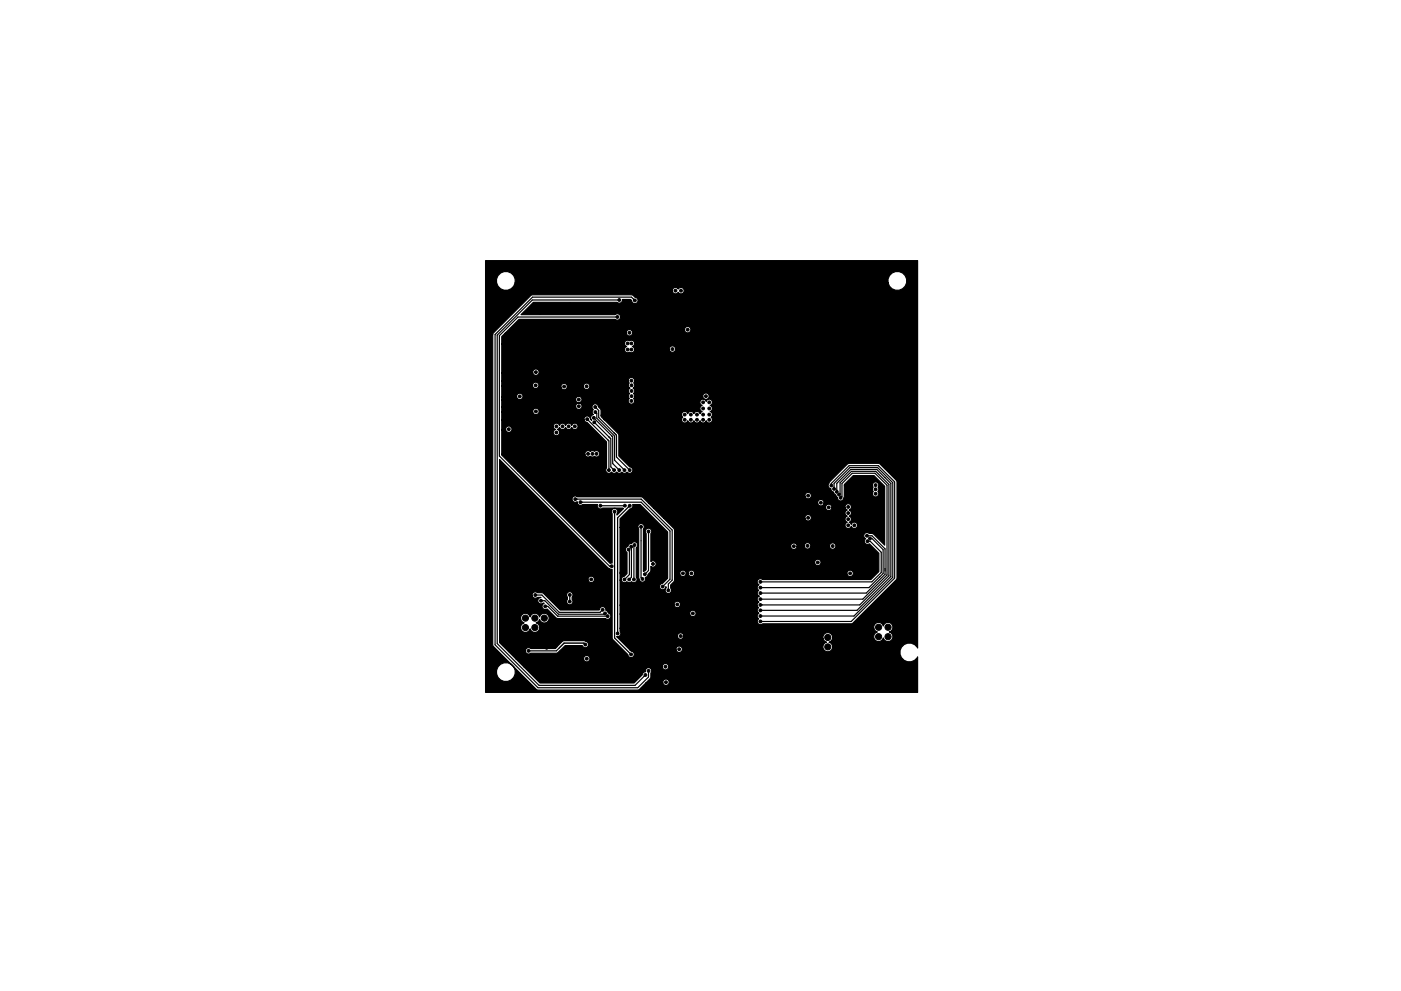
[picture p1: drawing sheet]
<svg xmlns="http://www.w3.org/2000/svg" width="297mm" height="210mm" viewBox="0 0 297 210" stroke-linecap="round" stroke-linejoin="round" font-family="sans-serif">
<g fill="#000" stroke="#000" stroke-width=".21">
<path d="M114.8 132.5h1.3v1.3h-1.3zM176.9 134.6h1.3v1.3h-1.3zM187.6 136.4h1.3v1.3h-1.3z"/>
<circle cx="103.5" cy="56.2" r=".3"/>
<circle cx="114.5" cy="58.2" r=".3"/>
<circle cx="120.5" cy="58.2" r=".3"/>
<circle cx="133" cy="58.5" r=".3"/>
<circle cx="139" cy="58.5" r=".3"/>
<circle cx="142" cy="56.2" r=".3"/>
<circle cx="144.9" cy="58.5" r=".3"/>
<circle cx="151" cy="58.5" r=".3"/>
<circle cx="157" cy="58.5" r=".3"/>
<circle cx="165.5" cy="56.7" r=".3"/>
<circle cx="193" cy="56.7" r=".3"/>
<circle cx="103.6" cy="63.2" r=".3"/>
<circle cx="108.5" cy="79.7" r=".3"/>
<circle cx="109.4" cy="69.7" r=".3"/>
<circle cx="110" cy="75.2" r=".3"/>
<circle cx="113.6" cy="79" r=".3"/>
<circle cx="114.5" cy="66.4" r=".3"/>
<circle cx="114.5" cy="70.7" r=".3"/>
<circle cx="114.5" cy="77.1" r=".3"/>
<circle cx="115.4" cy="77.4" r=".3"/>
<circle cx="116.3" cy="76.8" r=".3"/>
<circle cx="119.8" cy="78.2" r=".3"/>
<circle cx="120.8" cy="64.5" r=".3"/>
<circle cx="121.1" cy="71.1" r=".3"/>
<circle cx="123.3" cy="76" r=".3"/>
<circle cx="124.1" cy="75.2" r=".3"/>
<circle cx="124.5" cy="60.7" r=".3"/>
<circle cx="124.9" cy="76" r=".3"/>
<circle cx="125.4" cy="79.3" r=".3"/>
<circle cx="127.1" cy="75.4" r=".3"/>
<circle cx="128.3" cy="70.8" r=".3"/>
<circle cx="128.3" cy="64.7" r=".3"/>
<circle cx="129.4" cy="78.3" r=".3"/>
<circle cx="129.8" cy="74.1" r=".3"/>
<circle cx="129.8" cy="72.9" r=".3"/>
<circle cx="130.9" cy="67.2" r=".3"/>
<circle cx="131.3" cy="63.6" r=".3"/>
<circle cx="131.9" cy="79.4" r=".3"/>
<circle cx="132.7" cy="79.4" r=".3"/>
<circle cx="133.1" cy="72.9" r=".3"/>
<circle cx="133.1" cy="74.2" r=".3"/>
<circle cx="133.2" cy="66.2" r=".3"/>
<circle cx="133.5" cy="70.6" r=".3"/>
<circle cx="133.9" cy="72.9" r=".3"/>
<circle cx="133.9" cy="74.2" r=".3"/>
<circle cx="134.6" cy="63.7" r=".3"/>
<circle cx="134.8" cy="68.7" r=".3"/>
<circle cx="135.6" cy="71.5" r=".3"/>
<circle cx="136.3" cy="71.5" r=".3"/>
<circle cx="137.4" cy="78" r=".3"/>
<circle cx="137.4" cy="76.3" r=".3"/>
<circle cx="137.8" cy="69.9" r=".3"/>
<circle cx="138.3" cy="71.2" r=".3"/>
<circle cx="138.3" cy="71.9" r=".3"/>
<circle cx="139.3" cy="76.5" r=".2"/>
<circle cx="139.3" cy="77.2" r=".2"/>
<circle cx="140" cy="76.5" r=".2"/>
<circle cx="140" cy="77.2" r=".2"/>
<circle cx="140.3" cy="71.8" r=".3"/>
<circle cx="141.6" cy="71.8" r=".3"/>
<circle cx="142.6" cy="70" r=".3"/>
<circle cx="142.6" cy="74.1" r=".3"/>
<circle cx="142.6" cy="67.4" r=".3"/>
<circle cx="142.6" cy="66.2" r=".3"/>
<circle cx="143.2" cy="61.7" r=".3"/>
<circle cx="143.7" cy="67.4" r=".3"/>
<circle cx="143.7" cy="66.2" r=".3"/>
<circle cx="144.4" cy="61.7" r=".3"/>
<circle cx="145.8" cy="69.9" r=".3"/>
<circle cx="146.5" cy="74.7" r=".3"/>
<circle cx="147.4" cy="73.9" r=".3"/>
<circle cx="147.6" cy="78.4" r=".3"/>
<circle cx="149.2" cy="62.4" r=".3"/>
<circle cx="150.3" cy="74.3" r=".3"/>
<circle cx="151.5" cy="74.3" r=".3"/>
<circle cx="151.7" cy="69.1" r=".3"/>
<circle cx="152.7" cy="74.3" r=".3"/>
<circle cx="155.5" cy="78.7" r=".3"/>
<circle cx="155.6" cy="64.7" r=".3"/>
<circle cx="156.8" cy="72.9" r=".3"/>
<circle cx="160.4" cy="75.4" r=".3"/>
<circle cx="160.4" cy="78.4" r=".3"/>
<circle cx="161.7" cy="64.8" r=".3"/>
<circle cx="161.7" cy="70.7" r=".3"/>
<circle cx="163.7" cy="78.1" r=".3"/>
<circle cx="163.7" cy="75.4" r=".3"/>
<circle cx="165.1" cy="74.3" r=".3"/>
<circle cx="165.1" cy="79.2" r=".3"/>
<circle cx="166.5" cy="75.4" r=".3"/>
<circle cx="166.5" cy="78.2" r=".3"/>
<circle cx="167.9" cy="74.3" r=".3"/>
<circle cx="167.9" cy="79.2" r=".3"/>
<circle cx="167.9" cy="76.9" r=".3"/>
<circle cx="169.1" cy="75.4" r=".3"/>
<circle cx="169.2" cy="78.2" r=".3"/>
<circle cx="169.5" cy="62.2" r=".3"/>
<circle cx="176.5" cy="69.2" r=".3"/>
<circle cx="177" cy="61.2" r=".3"/>
<circle cx="179" cy="78.7" r=".3"/>
<circle cx="183" cy="72.7" r=".3"/>
<circle cx="183.5" cy="63.7" r=".3"/>
<circle cx="189.5" cy="68.2" r=".3"/>
<circle cx="107" cy="85.7" r=".3"/>
<circle cx="107.9" cy="91.1" r=".3"/>
<circle cx="108" cy="84.8" r=".3"/>
<circle cx="108.2" cy="89.8" r=".3"/>
<circle cx="108.9" cy="89.8" r=".3"/>
<circle cx="109" cy="96.2" r=".3"/>
<circle cx="109.6" cy="84.9" r=".3"/>
<circle cx="109.9" cy="83.1" r=".3"/>
<circle cx="110" cy="99.7" r=".3"/>
<circle cx="110.2" cy="82.1" r=".3"/>
<circle cx="110.2" cy="84.1" r=".3"/>
<circle cx="110.5" cy="81.4" r=".3"/>
<circle cx="111.5" cy="80.5" r=".3"/>
<circle cx="111.9" cy="86.8" r=".3"/>
<circle cx="112.1" cy="94.9" r=".3"/>
<circle cx="112.9" cy="90" r=".3"/>
<circle cx="113.1" cy="93.5" r=".3"/>
<circle cx="113.6" cy="81.8" r=".3"/>
<circle cx="113.6" cy="87.3" r=".3"/>
<circle cx="114" cy="90" r=".3"/>
<circle cx="115.2" cy="83.2" r=".3"/>
<circle cx="115.2" cy="84.3" r=".3"/>
<circle cx="115.2" cy="85.4" r=".3"/>
<circle cx="116.3" cy="83.2" r=".3"/>
<circle cx="116.3" cy="84.3" r=".3"/>
<circle cx="116.3" cy="85.4" r=".3"/>
<circle cx="116.6" cy="90.5" r=".3"/>
<circle cx="117.4" cy="83.2" r=".3"/>
<circle cx="117.4" cy="84.3" r=".3"/>
<circle cx="117.4" cy="85.4" r=".3"/>
<circle cx="118" cy="90.5" r=".3"/>
<circle cx="118" cy="91.8" r=".3"/>
<circle cx="118.1" cy="97.3" r=".3"/>
<circle cx="119.3" cy="90.5" r=".3"/>
<circle cx="119.6" cy="82" r=".3"/>
<circle cx="119.6" cy="88.7" r=".3"/>
<circle cx="119.8" cy="93.9" r=".3"/>
<circle cx="120.2" cy="97.3" r=".3"/>
<circle cx="120.6" cy="90.5" r=".3"/>
<circle cx="121.7" cy="97.3" r=".3"/>
<circle cx="121.9" cy="90.5" r=".3"/>
<circle cx="122.7" cy="82.1" r=".3"/>
<circle cx="122.7" cy="83" r=".3"/>
<circle cx="122.7" cy="83.9" r=".3"/>
<circle cx="122.7" cy="84.8" r=".3"/>
<circle cx="122.7" cy="86.2" r=".3"/>
<circle cx="123.4" cy="85.4" r=".3"/>
<circle cx="123.7" cy="95.5" r=".3"/>
<circle cx="123.8" cy="97.3" r=".3"/>
<circle cx="124.4" cy="82" r=".3"/>
<circle cx="124.5" cy="88.9" r=".3"/>
<circle cx="124.7" cy="96.3" r=".3"/>
<circle cx="125.4" cy="82.1" r=".3"/>
<circle cx="125.6" cy="96.3" r=".3"/>
<circle cx="125.9" cy="88.6" r=".3"/>
<circle cx="126" cy="89.6" r=".3"/>
<circle cx="126.1" cy="94.6" r=".3"/>
<circle cx="126.2" cy="86.3" r=".3"/>
<circle cx="126.2" cy="87.4" r=".3"/>
<circle cx="126.5" cy="96.3" r=".3"/>
<circle cx="126.5" cy="80.1" r=".3"/>
<circle cx="126.6" cy="81.4" r=".3"/>
<circle cx="128.3" cy="82.8" r=".3"/>
<circle cx="128.3" cy="88.8" r=".3"/>
<circle cx="129.1" cy="99.7" r=".3"/>
<circle cx="130.2" cy="99.7" r=".3"/>
<circle cx="131.3" cy="99.7" r=".3"/>
<circle cx="132.4" cy="99.7" r=".3"/>
<circle cx="132.9" cy="95.1" r=".3"/>
<circle cx="133.5" cy="99.7" r=".3"/>
<circle cx="133.9" cy="80.8" r=".3"/>
<circle cx="133.9" cy="85.1" r=".3"/>
<circle cx="133.9" cy="84" r=".3"/>
<circle cx="133.9" cy="81.7" r=".3"/>
<circle cx="133.9" cy="82.9" r=".3"/>
<circle cx="137.6" cy="83.7" r=".3"/>
<circle cx="137.6" cy="85.1" r=".3"/>
<circle cx="138.2" cy="84.4" r=".3"/>
<circle cx="138.9" cy="83.7" r=".3"/>
<circle cx="138.9" cy="85.1" r=".3"/>
<circle cx="139" cy="95.1" r=".3"/>
<circle cx="139.6" cy="89.1" r=".3"/>
<circle cx="139.6" cy="87.8" r=".3"/>
<circle cx="140.7" cy="83.1" r=".3"/>
<circle cx="140.9" cy="89.1" r=".3"/>
<circle cx="140.9" cy="87.8" r=".3"/>
<circle cx="141.5" cy="82.2" r=".3"/>
<circle cx="142.2" cy="89.1" r=".3"/>
<circle cx="143.9" cy="85.1" r=".3"/>
<circle cx="143.9" cy="83.6" r=".3"/>
<circle cx="143.9" cy="84.3" r=".3"/>
<circle cx="145" cy="95.1" r=".3"/>
<circle cx="145.2" cy="88" r=".3"/>
<circle cx="145.2" cy="89.1" r=".3"/>
<circle cx="146.5" cy="88" r=".3"/>
<circle cx="146.5" cy="89.1" r=".3"/>
<circle cx="147.8" cy="88" r=".3"/>
<circle cx="147.8" cy="89.1" r=".3"/>
<circle cx="149.1" cy="88" r=".3"/>
<circle cx="149.1" cy="89.1" r=".3"/>
<circle cx="149.1" cy="85.4" r=".3"/>
<circle cx="149.1" cy="86.7" r=".3"/>
<circle cx="149.7" cy="84.1" r=".3"/>
<circle cx="150.4" cy="88" r=".3"/>
<circle cx="150.4" cy="89.1" r=".3"/>
<circle cx="150.4" cy="86.7" r=".3"/>
<circle cx="150.4" cy="85.4" r=".3"/>
<circle cx="151" cy="95.1" r=".3"/>
<circle cx="156.1" cy="85.5" r=".3"/>
<circle cx="156.1" cy="93.1" r=".3"/>
<circle cx="157" cy="95.1" r=".3"/>
<circle cx="158.8" cy="82.3" r=".3"/>
<circle cx="159.7" cy="90.9" r=".3"/>
<circle cx="161.7" cy="88.9" r=".3"/>
<circle cx="161.7" cy="82.9" r=".3"/>
<circle cx="163.7" cy="97.4" r=".3"/>
<circle cx="165.1" cy="96.1" r=".3"/>
<circle cx="165.1" cy="98.8" r=".3"/>
<circle cx="166.5" cy="97.5" r=".3"/>
<circle cx="167" cy="85.2" r=".3"/>
<circle cx="167.9" cy="96.1" r=".3"/>
<circle cx="167.9" cy="98.8" r=".3"/>
<circle cx="169.3" cy="97.4" r=".3"/>
<circle cx="172" cy="89.7" r=".3"/>
<circle cx="174.5" cy="97.2" r=".3"/>
<circle cx="179" cy="86.7" r=".3"/>
<circle cx="183" cy="94.7" r=".3"/>
<circle cx="190" cy="90.2" r=".3"/>
<circle cx="191" cy="81.2" r=".3"/>
<circle cx="193.5" cy="99.7" r=".3"/>
<circle cx="106.9" cy="108.7" r=".3"/>
<circle cx="110.3" cy="113.8" r=".3"/>
<circle cx="114.5" cy="119.5" r=".3"/>
<circle cx="117" cy="109.5" r=".3"/>
<circle cx="122" cy="105.9" r=".3"/>
<circle cx="123" cy="100.2" r=".3"/>
<circle cx="123.1" cy="106.5" r=".3"/>
<circle cx="123.2" cy="117.5" r=".3"/>
<circle cx="126.5" cy="119.1" r=".3"/>
<circle cx="126.5" cy="112.6" r=".3"/>
<circle cx="127.3" cy="107.3" r=".3"/>
<circle cx="130.3" cy="108.5" r=".3"/>
<circle cx="132.5" cy="107.3" r=".3"/>
<circle cx="133.2" cy="112.5" r=".3"/>
<circle cx="133.3" cy="116.6" r=".3"/>
<circle cx="133.5" cy="107.3" r=".3"/>
<circle cx="133.8" cy="116" r=".3"/>
<circle cx="134.5" cy="115.6" r=".3"/>
<circle cx="135.5" cy="107.7" r=".3"/>
<circle cx="135.9" cy="111.8" r=".3"/>
<circle cx="137.5" cy="112.7" r=".3"/>
<circle cx="138.4" cy="119.6" r=".3"/>
<circle cx="139.5" cy="112.8" r=".3"/>
<circle cx="139.5" cy="104.2" r=".3"/>
<circle cx="143.9" cy="100.8" r=".3"/>
<circle cx="144.6" cy="119.5" r=".3"/>
<circle cx="145.6" cy="110.4" r=".3"/>
<circle cx="146.6" cy="106.2" r=".3"/>
<circle cx="152" cy="101.6" r=".3"/>
<circle cx="154.6" cy="105.2" r=".3"/>
<circle cx="157" cy="114.7" r=".3"/>
<circle cx="157.4" cy="107.7" r=".3"/>
<circle cx="159.5" cy="100.2" r=".3"/>
<circle cx="163.7" cy="113.2" r=".3"/>
<circle cx="163.7" cy="100.2" r=".3"/>
<circle cx="165.1" cy="119.1" r=".3"/>
<circle cx="165.1" cy="101.6" r=".3"/>
<circle cx="165.4" cy="106.2" r=".3"/>
<circle cx="165.4" cy="104.5" r=".3"/>
<circle cx="166.3" cy="113.1" r=".3"/>
<circle cx="166.7" cy="115" r=".3"/>
<circle cx="166.7" cy="114.1" r=".3"/>
<circle cx="166.9" cy="115.9" r=".3"/>
<circle cx="167.6" cy="109.6" r=".3"/>
<circle cx="167.9" cy="101.6" r=".3"/>
<circle cx="168.3" cy="115.9" r=".3"/>
<circle cx="168.5" cy="104.1" r=".3"/>
<circle cx="169.4" cy="100.3" r=".3"/>
<circle cx="169.5" cy="102.9" r=".3"/>
<circle cx="170" cy="118" r=".3"/>
<circle cx="170.4" cy="102.9" r=".3"/>
<circle cx="170.6" cy="119" r=".3"/>
<circle cx="171.2" cy="115.8" r=".3"/>
<circle cx="171.3" cy="105.2" r=".3"/>
<circle cx="171.3" cy="109.9" r=".3"/>
<circle cx="171.4" cy="104" r=".3"/>
<circle cx="171.6" cy="106.8" r=".3"/>
<circle cx="171.7" cy="119.3" r=".3"/>
<circle cx="172.3" cy="106.8" r=".3"/>
<circle cx="172.4" cy="119.7" r=".3"/>
<circle cx="172.7" cy="113.2" r=".3"/>
<circle cx="172.7" cy="112.1" r=".3"/>
<circle cx="172.7" cy="114.3" r=".3"/>
<circle cx="173" cy="106.8" r=".3"/>
<circle cx="173.4" cy="119.3" r=".3"/>
<circle cx="173.8" cy="113.2" r=".3"/>
<circle cx="173.8" cy="112.1" r=".3"/>
<circle cx="173.8" cy="114.3" r=".3"/>
<circle cx="174" cy="106.7" r=".3"/>
<circle cx="174.2" cy="119.9" r=".3"/>
<circle cx="174.9" cy="113.2" r=".3"/>
<circle cx="174.9" cy="112.1" r=".3"/>
<circle cx="174.9" cy="114.3" r=".3"/>
<circle cx="174.9" cy="106.8" r=".3"/>
<circle cx="175.7" cy="107.7" r=".3"/>
<circle cx="176.1" cy="117.6" r=".3"/>
<circle cx="176.3" cy="103" r=".3"/>
<circle cx="176.5" cy="115.9" r=".3"/>
<circle cx="176.8" cy="103.7" r=".3"/>
<circle cx="177.4" cy="104.4" r=".3"/>
<circle cx="177.9" cy="104.9" r=".3"/>
<circle cx="177.9" cy="109.8" r=".3"/>
<circle cx="178.2" cy="105.6" r=".3"/>
<circle cx="179.6" cy="115.5" r=".3"/>
<circle cx="179.6" cy="116.5" r=".3"/>
<circle cx="179.8" cy="108.9" r=".3"/>
<circle cx="179.8" cy="110.2" r=".3"/>
<circle cx="179.8" cy="111.5" r=".3"/>
<circle cx="179.8" cy="107.6" r=".3"/>
<circle cx="179.9" cy="112.8" r=".3"/>
<circle cx="180.6" cy="102.3" r=".3"/>
<circle cx="181.1" cy="111.5" r=".3"/>
<circle cx="181.5" cy="101.3" r=".3"/>
<circle cx="182.4" cy="102.3" r=".3"/>
<circle cx="182.9" cy="116.3" r=".3"/>
<circle cx="183.3" cy="109.4" r=".3"/>
<circle cx="183.8" cy="113.7" r=".3"/>
<circle cx="183.9" cy="114.8" r=".3"/>
<circle cx="184.4" cy="117.5" r=".3"/>
<circle cx="184.4" cy="114.2" r=".3"/>
<circle cx="184.9" cy="105.7" r=".3"/>
<circle cx="185.6" cy="104.8" r=".3"/>
<circle cx="185.6" cy="102.9" r=".3"/>
<circle cx="185.6" cy="103.8" r=".3"/>
<circle cx="186.7" cy="107.7" r=".3"/>
<circle cx="186.7" cy="109.2" r=".3"/>
<circle cx="186.7" cy="105.8" r=".3"/>
<circle cx="186.7" cy="111.4" r=".3"/>
<circle cx="187" cy="113.9" r=".3"/>
<circle cx="191.4" cy="111.1" r=".3"/>
<circle cx="193.4" cy="119.6" r=".3"/>
<circle cx="104.5" cy="139.7" r=".3"/>
<circle cx="107" cy="127.7" r=".3"/>
<circle cx="107.5" cy="121.2" r=".3"/>
<circle cx="107.5" cy="133.6" r=".3"/>
<circle cx="111.4" cy="133.1" r=".65"/>
<circle cx="111.4" cy="131.1" r=".65"/>
<circle cx="112.1" cy="138.1" r=".3"/>
<circle cx="113.4" cy="133.1" r=".65"/>
<circle cx="113.4" cy="131.1" r=".65"/>
<circle cx="113.5" cy="126.2" r=".3"/>
<circle cx="114.7" cy="127.4" r=".3"/>
<circle cx="115.4" cy="131.1" r=".65"/>
<circle cx="115.5" cy="125.2" r=".3"/>
<circle cx="115.6" cy="128.6" r=".3"/>
<circle cx="115.9" cy="137.4" r=".3"/>
<circle cx="119.8" cy="132.1" r=".3"/>
<circle cx="120.7" cy="137.7" r=".3"/>
<circle cx="120.8" cy="127.6" r=".3"/>
<circle cx="120.8" cy="126.2" r=".3"/>
<circle cx="121.1" cy="139.9" r=".3"/>
<circle cx="122.3" cy="135.2" r=".3"/>
<circle cx="122.7" cy="129" r=".3"/>
<circle cx="122.7" cy="131.5" r=".3"/>
<circle cx="123.4" cy="125.1" r=".3"/>
<circle cx="123.7" cy="138.6" r=".3"/>
<circle cx="124.1" cy="136.7" r=".3"/>
<circle cx="124.2" cy="133" r=".3"/>
<circle cx="124.4" cy="139.7" r=".3"/>
<circle cx="125" cy="120.7" r=".3"/>
<circle cx="125.4" cy="122.9" r=".3"/>
<circle cx="126.5" cy="121.7" r=".3"/>
<circle cx="127.4" cy="127.2" r=".3"/>
<circle cx="127.8" cy="129.4" r=".3"/>
<circle cx="128" cy="133.2" r=".3"/>
<circle cx="128.3" cy="130.2" r=".3"/>
<circle cx="128.8" cy="130.7" r=".3"/>
<circle cx="129.7" cy="120.1" r=".3"/>
<circle cx="130" cy="138.2" r=".3"/>
<circle cx="130.9" cy="134.4" r=".3"/>
<circle cx="131.7" cy="121.5" r=".3"/>
<circle cx="132.4" cy="122.9" r=".3"/>
<circle cx="133" cy="127.7" r=".3"/>
<circle cx="133.4" cy="122.9" r=".3"/>
<circle cx="133.8" cy="138.8" r=".3"/>
<circle cx="134.4" cy="122.9" r=".3"/>
<circle cx="134.5" cy="132.7" r=".3"/>
<circle cx="135" cy="135.7" r=".3"/>
<circle cx="136" cy="128.7" r=".3"/>
<circle cx="136.2" cy="122.8" r=".3"/>
<circle cx="136.7" cy="121.8" r=".3"/>
<circle cx="138.5" cy="127.2" r=".3"/>
<circle cx="139.8" cy="134.2" r=".3"/>
<circle cx="140.5" cy="124.4" r=".3"/>
<circle cx="140.5" cy="120.7" r=".3"/>
<circle cx="140.5" cy="121.9" r=".3"/>
<circle cx="141.7" cy="125.2" r=".3"/>
<circle cx="142.3" cy="129.2" r=".3"/>
<circle cx="142.9" cy="139.5" r=".3"/>
<circle cx="143.6" cy="128.2" r=".3"/>
<circle cx="144" cy="137.7" r=".3"/>
<circle cx="144.3" cy="134.9" r=".3"/>
<circle cx="144.8" cy="121.6" r=".3"/>
<circle cx="145.1" cy="135" r=".3"/>
<circle cx="146.6" cy="121.6" r=".3"/>
<circle cx="146.6" cy="127.3" r=".3"/>
<circle cx="146.6" cy="126" r=".3"/>
<circle cx="146.6" cy="128.8" r=".3"/>
<circle cx="146.9" cy="130.1" r=".3"/>
<circle cx="148.9" cy="121.7" r=".3"/>
<circle cx="149.5" cy="135.9" r=".3"/>
<circle cx="150.2" cy="125.9" r=".3"/>
<circle cx="150.2" cy="124.7" r=".3"/>
<circle cx="150.9" cy="128.4" r=".3"/>
<circle cx="152.8" cy="126" r=".3"/>
<circle cx="155.9" cy="134.3" r=".3"/>
<circle cx="161.2" cy="128.3" r=".3"/>
<circle cx="161.2" cy="124.7" r=".3"/>
<circle cx="161.2" cy="129.5" r=".3"/>
<circle cx="161.2" cy="123.5" r=".3"/>
<circle cx="161.2" cy="127.1" r=".3"/>
<circle cx="161.2" cy="130.7" r=".3"/>
<circle cx="161.2" cy="125.8" r=".3"/>
<circle cx="161.2" cy="131.9" r=".3"/>
<circle cx="166" cy="135" r=".3"/>
<circle cx="173.5" cy="137.2" r=".65"/>
<circle cx="173.5" cy="135.2" r=".65"/>
<circle cx="174.1" cy="121.6" r=".3"/>
<circle cx="174.9" cy="122.6" r=".3"/>
<circle cx="175.5" cy="137.2" r=".65"/>
<circle cx="175.5" cy="135.2" r=".65"/>
<circle cx="177.5" cy="137.2" r=".65"/>
<circle cx="179.1" cy="120.6" r=".3"/>
<circle cx="179.1" cy="121.4" r=".3"/>
<circle cx="180.2" cy="121.7" r=".3"/>
<circle cx="181.5" cy="138.5" r=".3"/>
<circle cx="186.1" cy="139.2" r=".3"/>
<circle cx="186.3" cy="137.1" r=".65"/>
<circle cx="186.3" cy="133.1" r=".65"/>
<circle cx="186.3" cy="135.1" r=".65"/>
<circle cx="188.3" cy="133.1" r=".65"/>
<circle cx="188.3" cy="135.1" r=".65"/>
<circle cx="189.5" cy="129.1" r=".3"/>
<circle cx="192.8" cy="134.1" r=".3"/>
<circle cx="104.5" cy="145.7" r=".3"/>
<circle cx="110" cy="145.7" r=".3"/>
<circle cx="114" cy="141.1" r=".3"/>
<circle cx="127.8" cy="143.8" r=".3"/>
<circle cx="134" cy="142.7" r=".3"/>
<circle cx="136.2" cy="141.9" r=".3"/>
<circle cx="136.8" cy="143.2" r=".3"/>
<circle cx="137.5" cy="142.3" r=".3"/>
<circle cx="139.7" cy="143.5" r=".3"/>
<circle cx="141.1" cy="141.4" r=".3"/>
<circle cx="141.2" cy="144.7" r=".3"/>
<circle cx="143.4" cy="142.4" r=".3"/>
<circle cx="143.4" cy="143.9" r=".3"/>
<circle cx="148.5" cy="144.2" r=".3"/>
<circle cx="148.6" cy="140.7" r=".3"/>
<circle cx="157.1" cy="143.1" r=".3"/>
<circle cx="163.5" cy="141.2" r=".3"/>
<circle cx="175.9" cy="144" r=".3"/>
<circle cx="192" cy="144.7" r=".3"/>
</g>
<g fill="none" stroke="#000" stroke-width=".25">
<path d="M130.9 67.2l-21.1 .1-3.9 3.9v25.6l23.4 23.3h.4M131.3 63.6h-18.4l-7.5 7.5v65.5l8.9 8.8h20.3l2.2-2.2M134.6 63.7l-.7-.7h-21l-7.9 8v65.8l9.1 9.1h21.1l2.3-2.3v-1.3M124.5 88.9l4.6 4.6v6.2M124.5 88.9h.1M125.9 88.6l4 4.1v5.7l1.4 1.3M126 89.6l3.5 3.5v6l.7 .6M126.2 86.3l.7 .8v1.5l3.8 3.7v4.7l2.8 2.7M126.2 87.4l.3 .3v1l3.8 3.8v5.2l2.1 2M122 105.9h13.9l6.6 6.6v10.6l-.8 .8v1.3M123.1 106.5h12.8l6.2 6.2v10.2l-1.6 1.5M127.3 107.3h5.2"/>
<path d="M132.5 107.3h.1M133.3 116.6l.1 .2v5.1l-1 1M133.3 116.6h.1M133.8 116l.1 6.5-.5 .4M134.5 115.6l-.1 .2v7.1M135.9 111.8v10.7l.3 .3M137.5 112.7v8.3l-.8 .8M176.3 103v-.4l3.7-3.8h6.2l3.5 3.4v20.4l-9.2 9.3h-19.3M176.8 103.7v-1.1l3.4-3.4h5.9l3.2 3.2v20.1l-8.2 8.2h-19.9M177.4 104.4v-1.9l3-2.9h5.5l3 3v19.7l-7.2 7.2h-20.5M177.9 104.9l.2-.2v-2.3l2.4-2.4h5.2l2.8 2.8v19.4l-6.2 6.1h-21.1M177.9 104.9v.1"/>
<path d="M178.2 105.6l.3-.3v-2.7l2.2-2.2h4.8l2.6 2.6v19l-5.2 5.1h-21.7M183.8 113.7h1.1l2.7 2.8v5.3l-3.9 4h-22.5M183.9 114.8h.6l2.3 2.4v4.3l-1.9 2h-23.7M184.4 114.2h.5l2.3 2.4v5.1l-3 3h-23M187.6 101.3h.1M113.5 126.2h1.4l3.7 3.7h8.6l.6-.5M114.7 127.4h.8l2.9 2.9h9.7l.1-.1M115.6 128.6h.6l2 2.1h10.6M118.6 137.4l-.6 .7h-5.9M120.8 126.2v1.4M128.2 130.2h.1M128.3 130.2h-.1"/>
<path d="M186.5 122.4h.1"/>
</g>
<path d="M124.1 136.7l-.3-.3h-4.2l-1 1" fill="none" stroke="#000" stroke-width=".31"/>
<path d="M130.3 108.5v26.8l3.5 3.5M133.5 107.3l-2.6 2.6v24.5" fill="none" stroke="#000" stroke-width=".27"/>
<path d="M103 55.3h91.6v82.2a2 2 0 0 0-3.1-.6 2 2 0 0 0 0 3.1 2 2 0 0 0 3.1-.6v7.5h-91.6v-3.9h2.3a2.01 2.01 0 0 0 3.1 1.3 2.01 2.01 0 0 0 0-3.4 2.01 2.01 0 0 0-3.1 1.3v.8h-2.3v-72h1.5v66l9.4 9.4h21.3l.4-.1 1.4-1.4h3.5a.69 .69 0 0 0 1.1 .4 .69 .69 0 0 0 0-1.1 .69 .69 0 0 0-1.1 .4v.3h-3.5l1-1.1 .1-1.1a.68 .68 0 0 0-.5-1 .68 .68 0 0 0-.7 .8 .64 .64 0 0 0-.7 .7l-1.8 1.7h-19.9l-3.3-3.3h29.2a.69 .69 0 0 0 1.1 .4 .69 .69 0 0 0 0-1.1 .69 .69 0 0 0-1.1 .4v.3h-29.2l-1.7-1.7h14.2a.69 .69 0 0 0 1.1 .4 .69 .69 0 0 0 0-1.1 .69 .69 0 0 0-1.1 .4v.3h-14.2l-1.7-1.7h3.6a.68 .68 0 0 0 1.1 .4h5.5l.3-.2 1.5-1.4h3.7v.1a.69 .69 0 0 0 1.2 0 .69 .69 0 0 0-.6-1l-.3-.2-4.4 .1-1.6 1.6-5.4-.1a.69 .69 0 0 0-.7 0 .69 .69 0 0 0-.3 .7h-3.6l-1.9-1.9v-4.9h4.5l.1 .3 .6 .4-.3 .2a1.04 1.04 0 0 0 0 1.7 1.04 1.04 0 0 0 1.6-.6 1.04 1.04 0 0 0 1.7 .5 1.04 1.04 0 0 0-.4-1.8l.6-.4 .1-.3 .1 .3a1.04 1.04 0 0 0 1.7 .2 1.04 1.04 0 0 0-.3-1.6 1.04 1.04 0 0 0-1.5 .6 1.03 1.03 0 0 0-1-.8 1.03 1.03 0 0 0-1 .8 1.04 1.04 0 0 0-1.2-.8 1.04 1.04 0 0 0-.8 1.3h-4.5v-5h6.9l.1 .2a.67 .67 0 0 0 1.1 .1l.7 .1a.68 .68 0 0 0-.6 .9 .68 .68 0 0 0 1.1 .2l.2 .1a.68 .68 0 0 0-.4 1 .68 .68 0 0 0 1 .2l1.9 1.9 .3 .1 10.2 .1a.7 .7 0 0 0 1.1-.3 .7 .7 0 0 0-.5-1l-.6-.5v-.3a.72 .72 0 0 0-.7-.5 .72 .72 0 0 0-.7 .7h-8.2l-1.7-1.6h3l.1 .2a.68 .68 0 0 0 1 .2 .68 .68 0 0 0 .1-1l.1-.6a.68 .68 0 0 0-.2-.9 .68 .68 0 0 0-.9 0 .68 .68 0 0 0 0 1l-.2 1.1h-3l-2-2-1.2-.1a.69 .69 0 0 0-.8 0 .69 .69 0 0 0-.3 .7h-6.9v-3.3h18.8l.1 .2a.69 .69 0 0 0 1.1 0 .69 .69 0 0 0-.4-1 .69 .69 0 0 0-.8 .8h-18.8v-25.6l23 23 .9 .3v14.5l.1 .4 3.2 3.2a.68 .68 0 0 0 .7 .6 .68 .68 0 0 0 .7-.6 .68 .68 0 0 0-.7-.7l-.2-.3h9.7a.69 .69 0 0 0 1.1 .4 .69 .69 0 0 0 0-1.1 .69 .69 0 0 0-1.1 .4v.3h-9.7l-2.8-2.8h12.8l.1 .2a.67 .67 0 0 0 1.1 .2h29.7l.1 .3 .6 .4a1.04 1.04 0 0 0-.6 1.6 1.04 1.04 0 0 0 1.8 0 1.04 1.04 0 0 0-.6-1.6 1.04 1.04 0 0 0 .7-1.2 1.04 1.04 0 0 0-1.2-.8 1.04 1.04 0 0 0-.8 1.3h-29.7l.1-.2a.69 .69 0 0 0-.5-1 .69 .69 0 0 0-.8 .8h-12.8a.68 .68 0 0 0 .7-.4 .68 .68 0 0 0 0-.7v-.7h53.8l.1 .4 .6 .4-.3 .1a1.04 1.04 0 0 0 0 1.7 1.04 1.04 0 0 0 1.6-.6 1.04 1.04 0 0 0 1.7 .5 1.04 1.04 0 0 0-.5-1.7 1.04 1.04 0 0 0 .5-1.8 1.04 1.04 0 0 0-1.7 .5 1.04 1.04 0 0 0-1.3-.7 1.04 1.04 0 0 0-.7 1.2h-53.8v-3h14.7l.1 .2a.69 .69 0 0 0 1.2 0 .69 .69 0 0 0-.5-1 .69 .69 0 0 0-.8 .8h-14.7v-1.9h11.4l.1 .2a.68 .68 0 0 0 .7 .3 .68 .68 0 0 0 .5-.4h16.3l.3 .4-.2 .2a.67 .67 0 0 0 .3 1l-.3 .2a.68 .68 0 0 0 .2 1 .68 .68 0 0 0-.1 1 .68 .68 0 0 0 1 .1l19-.1 9.4-9.5 .1-20.6-.2-.3-3.6-3.6h-6.4l-.3 .1-3.8 3.8a.86 .86 0 0 0 .3 1.5 .65 .65 0 0 0 .5 .7l.1 .3 .7 .8a.71 .71 0 0 0 .8 .8 .71 .71 0 0 0 .7-.8v-2.4h6l.1 .3a.66 .66 0 0 0 .1 .9 .68 .68 0 0 0 0 .9 .68 .68 0 0 0 .9 0 .68 .68 0 0 0 0-.9 .64 .64 0 0 0 .1-.9 .69 .69 0 0 0-.4-1.1 .69 .69 0 0 0-.8 .8h-6v-.3l1.9-1.9h4.4l2.3 2.3v12.5l-2.4-2.4-.9-.1a.68 .68 0 0 0-1.1 .1 .68 .68 0 0 0 .3 1 .68 .68 0 0 0-.1 .9 .68 .68 0 0 0 .9 .2l2 2v3.9l-1.7 1.7h-22.9a.68 .68 0 0 0-1.1 .1 .68 .68 0 0 0 .3 1l-.3 .2a.68 .68 0 0 0 .3 1l-.2 .2a.68 .68 0 0 0 .3 1 .67 .67 0 0 0-.5 .6 .67 .67 0 0 0 .4 .6l-.3 .3-.1 .5-16.2-.1a.69 .69 0 0 0-.7-.8 .69 .69 0 0 0-.7 .8h-11.4v-5.3h.2l.1 .2a.67 .67 0 0 0 1.1 .1 .65 .65 0 0 0 1 0 .68 .68 0 0 0 1 .1 .68 .68 0 0 0 0-1v-6.3a.68 .68 0 0 0 .1-1.1 .68 .68 0 0 0-1.1 .2 .68 .68 0 0 0-.8 .6 .68 .68 0 0 0-.5 .6 .68 .68 0 0 0 .3 .7v4.5l-1.1 .9-.1 .5h-.2v-11.2h3.7l.2 .3v10.5a.72 .72 0 0 0 .9 .8 .72 .72 0 0 0 .5-1l.5-.3 .1-.3 .6-.7v-1a.68 .68 0 0 0 .9-.1 .68 .68 0 0 0 0-.9 .68 .68 0 0 0-.9-.1l.1-6a.68 .68 0 0 0-.2-.9 .68 .68 0 0 0-.9 .1 .68 .68 0 0 0 0 .9v7.6l-.6 .4 .1-9.1a.69 .69 0 0 0-.4-1 .69 .69 0 0 0-.9 .8h-3.7v-1.8l2.1-2.1a.67 .67 0 0 0 .5-1h1.6l5.9 5.9v9.8l-1.1 1.1a.69 .69 0 0 0-.7 .7 .69 .69 0 0 0 .7 .6 .69 .69 0 0 0 .7-.6l-.1 .4a.68 .68 0 0 0 .2 .9 .68 .68 0 0 0 .9-.1 .68 .68 0 0 0 0-.9v-.7l.8-.8v-1.5h1.1a.69 .69 0 0 0 .7 .5 .69 .69 0 0 0 .7-.5h.4l.1 .2a.69 .69 0 0 0 .7 .3 .69 .69 0 0 0 .6-.5h32.3l.1 .2a.69 .69 0 0 0 1.1 0 .69 .69 0 0 0-.4-1 .69 .69 0 0 0-.8 .8h-32.3a.69 .69 0 0 0-.7-.8 .69 .69 0 0 0-.7 .8h-.4v-.3a.69 .69 0 0 0-.8-.5 .69 .69 0 0 0-.6 .8h-1.1v-2.3h29.7l.1 .2a.69 .69 0 0 0 1.2 0 .69 .69 0 0 0-.5-1 .69 .69 0 0 0-.8 .8h-29.7v-3.5h24.6l.1 .3a.68 .68 0 0 0 .8 .3 .68 .68 0 0 0 .5-.7h1.5l.1 .3a.68 .68 0 0 0 .7 .3 .68 .68 0 0 0 .6-.5h4l.1 .2a.69 .69 0 0 0 1.1 0 .69 .69 0 0 0-.4-1 .69 .69 0 0 0-.8 .8l-4-.1a.69 .69 0 0 0-.7-.8 .69 .69 0 0 0-.7 .8h-1.5v-.1a.69 .69 0 0 0-.8-.6 .69 .69 0 0 0-.6 .8h-24.6v-3.7l-2.3-2.3h30l.1 .2a.69 .69 0 0 0 1.1 0 .69 .69 0 0 0-.4-1 .69 .69 0 0 0-.8 .8h-30l-2.2-2.2h36.5l.1 .2a.68 .68 0 0 0 .8 .3 .68 .68 0 0 0 .5-.6h2.8l.4 .5a.67 .67 0 0 0-.4 .7 .67 .67 0 0 0 .4 .6 .67 .67 0 0 0-.4 .7 .67 .67 0 0 0 .4 .6 .68 .68 0 0 0-.2 1.1 .68 .68 0 0 0 1.1-.3 .68 .68 0 0 0 1 .4 .68 .68 0 0 0 0-1.1 .68 .68 0 0 0-1 .4l-.5-.5 .2-.1a.68 .68 0 0 0 .3-.6 .68 .68 0 0 0-.5-.6 .67 .67 0 0 0 .5-.6 .67 .67 0 0 0-.5-.7 .69 .69 0 0 0 .5-.8 .69 .69 0 0 0-.8-.5 .69 .69 0 0 0-.5 .8h-2.8v-.2a.69 .69 0 0 0-.8-.5 .69 .69 0 0 0-.6 .8h-36.5l-1-1h35.9l.1 .2a.69 .69 0 0 0 1.1 0 .69 .69 0 0 0-.4-1 .69 .69 0 0 0-.8 .8h-35.9l-1.2-1.3-.4-.1h-13.5l-.1-.1h48.4l.1 .2a.69 .69 0 0 0 1.1 0 .69 .69 0 0 0-.4-1 .69 .69 0 0 0-.8 .8l-48.6-.1a.69 .69 0 0 0-.8 .8 .69 .69 0 0 0 1.1 .4 .68 .68 0 0 0 .3 .8 .68 .68 0 0 0 .8-.2h3.2l-.1 .2a.68 .68 0 0 0 .4 .7 .68 .68 0 0 0 .8-.1l4.4 .1-1.4 1.4 .1-.4a.69 .69 0 0 0-.2-.9 .69 .69 0 0 0-.9 .1 .69 .69 0 0 0 0 .9v10.5h-.4l-23-22.9v-.2h17.6a.67 .67 0 0 0 1.1 .4l.4 .2 .5-.1a.72 .72 0 0 0 1-.1 .72 .72 0 0 0 0-1 .72 .72 0 0 0-1-.1l-.5-.1-.4 .2-.3-.2a.69 .69 0 0 0-.8 .8h-17.6v-5.2h.8l.1 .2a.68 .68 0 0 0 1 .2 .68 .68 0 0 0 .1-1h8.9l.5 .5a.68 .68 0 0 0-.4 1.1 .68 .68 0 0 0 1.1 0 .68 .68 0 0 0-.3-1.1l.4-.4 .1 .1a.68 .68 0 0 0 .7 .3 .68 .68 0 0 0 .5-.4 .67 .67 0 0 0 .7 .5 .67 .67 0 0 0 .6-.5 .68 .68 0 0 0 1.1 .3 .68 .68 0 0 0 0-1.1 .68 .68 0 0 0-1.1 .4 .67 .67 0 0 0-.6-.5 .67 .67 0 0 0-.7 .5 .67 .67 0 0 0-.6-.5 .67 .67 0 0 0-.7 .5 .68 .68 0 0 0-.8-.5 .68 .68 0 0 0-.5 .8l-9-.1a.69 .69 0 0 0-.8 0 .69 .69 0 0 0-.3 .7h-.8v-2.1h17.4l.3 .4 .4 .1 4.1 4.2v5.5a.68 .68 0 0 0 .1 1 .68 .68 0 0 0 1-.1 .67 .67 0 0 0 1.1 0 .67 .67 0 0 0 1.1 0 .67 .67 0 0 0 1.1 0 .68 .68 0 0 0 1.1-.1 .68 .68 0 0 0-.6-1l-2.3-2.3v-4.6l-3.8-3.8v-.3h17.1l.3 .4a.68 .68 0 0 0 0 1.1 .68 .68 0 0 0 1-.3 .67 .67 0 0 0 .7 .5 .67 .67 0 0 0 .6-.5 .67 .67 0 0 0 .7 .5 .67 .67 0 0 0 .6-.5 .67 .67 0 0 0 .7 .5 .67 .67 0 0 0 .6-.5 .68 .68 0 0 0 1.1 .3 .68 .68 0 0 0 0-1.1 .67 .67 0 0 0 .3-.7 .67 .67 0 0 0-.5-.5 .67 .67 0 0 0 .5-.6 .67 .67 0 0 0-.5-.7 .68 .68 0 0 0 .3-1.1 .68 .68 0 0 0-1.2 .3 .68 .68 0 0 0-1.1-.3 .68 .68 0 0 0 .3 1.1 .67 .67 0 0 0-.5 .7 .67 .67 0 0 0 .5 .6l-.5 .5-.1-.2a.68 .68 0 0 0-.6-.3 .68 .68 0 0 0-.6 .5 .67 .67 0 0 0-.6-.5 .67 .67 0 0 0-.7 .5 .68 .68 0 0 0-.8-.5 .68 .68 0 0 0-.5 .8h-17.1v-1.2l-.5-.6a.68 .68 0 0 0-1-.6 .68 .68 0 0 0-.1 1.2 .66 .66 0 0 0 0 1.1l-.3 .1a.68 .68 0 0 0 0 1.1l-.3-.3a.68 .68 0 0 0-.8-.6 .68 .68 0 0 0-.6 .8h-17.4v-1.7h6.5l.1 .3a.69 .69 0 0 0 1.2 0 .69 .69 0 0 0-.4-1.1 .69 .69 0 0 0-.9 .8h-6.5v-1.1h15.6l.1 .3a.69 .69 0 0 0 1.2 0 .69 .69 0 0 0-.4-1.1 .69 .69 0 0 0-.9 .8h-15.6v-1.4h15.6l.1 .3a.69 .69 0 0 0 1.2 0 .69 .69 0 0 0-.5-1.1 .69 .69 0 0 0-.8 .8h-15.6v-.7h3.1l.1 .3a.69 .69 0 0 0 1.2 0 .69 .69 0 0 0-.5-1.1 .69 .69 0 0 0-.8 .8h-3.1v-2.3h6.5l.1 .2a.69 .69 0 0 0 1.1 0h4.8l.1 .3a.68 .68 0 0 0 .8 .3 .68 .68 0 0 0 .5-.6h3.4l.1 .2a.69 .69 0 0 0 1.1 0 .69 .69 0 0 0-.4-1 .69 .69 0 0 0-.8 .8h-3.4v-.2a.69 .69 0 0 0-.8-.6 .69 .69 0 0 0-.6 .8h-4.8a.69 .69 0 0 0-.4-1 .69 .69 0 0 0-.8 .8h-6.5v-1h26.8l.2 .4-.1 .1a.67 .67 0 0 0 .3 .9l-.3 .3a.68 .68 0 0 0 .2 .9 .66 .66 0 0 0-.1 1 .68 .68 0 0 0 0 1 .68 .68 0 0 0 .9 .1 .68 .68 0 0 0 0-1l.3-.4h14.4l.1 .2a.69 .69 0 0 0 1.1 0 .69 .69 0 0 0-.4-1 .69 .69 0 0 0-.8 .8h-14.4l-.3-.7 .2-.2a.67 .67 0 0 0-.3-1l.3-.2a.66 .66 0 0 0-.2-.9 .68 .68 0 0 0-.2-1.1 .68 .68 0 0 0-.9 .8h-26.8v-1.8h6.5l.1 .2a.69 .69 0 0 0 1.2 0 .69 .69 0 0 0-.4-1 .69 .69 0 0 0-.9 .8h-6.5v-6.1h26l.5 .5a.69 .69 0 0 0-.4 1 .69 .69 0 0 0 1 .2 .68 .68 0 0 0 1-.5h7.4l.1 .2a.69 .69 0 0 0 1.1 0 .69 .69 0 0 0-.4-1 .69 .69 0 0 0-.8 .8h-7.4l-.1-.4-.3-.3 .2-.1a.7 .7 0 0 0 .1-.9 .7 .7 0 0 0-.9-.2 .69 .69 0 0 0-.8 0 .69 .69 0 0 0-.3 .7h-26v-1.6l.7-.7h25.7a.68 .68 0 0 0 1 .5 .68 .68 0 0 0 .1-1.1h11.2l.1 .2a.69 .69 0 0 0 1.2 0 .69 .69 0 0 0-.5-1 .69 .69 0 0 0-.8 .8l-11.3-.1a.69 .69 0 0 0-.7 0 .69 .69 0 0 0-.3 .7h-25.7l2.9-2.9h20.5a.68 .68 0 0 0 .9-.1 .68 .68 0 0 0 0-.9 .68 .68 0 0 0-1 0h-19.9l2.6-2.7 17.8 .1a.68 .68 0 0 0 .8 0 .68 .68 0 0 0 .3-.7h1.7l.2 .3a.68 .68 0 0 0 .7 .6 .68 .68 0 0 0 .7-.6 .68 .68 0 0 0-.7-.7l-.7-.6-21.2 .1-8.1 8-.1 .4h-1.5v-9.2h39.5a.68 .68 0 0 0 .6 .5 .68 .68 0 0 0 .7-.3 .69 .69 0 0 0 1 .2 .69 .69 0 0 0 0-1.1 .69 .69 0 0 0-1 .2 .68 .68 0 0 0-.8-.3 .68 .68 0 0 0-.5 .8h-39.5v-1.8h2.3l.3 .7a2.01 2.01 0 0 0 2 .9 2.01 2.01 0 0 0 1.6-1.6h79.1l.3 .7a2.01 2.01 0 0 0 3.3 0 2.01 2.01 0 0 0-1.3-3.1 2.01 2.01 0 0 0-2.3 2.4h-79.1v-.8a2.01 2.01 0 0 0-2.3-1.6 2.01 2.01 0 0 0-1.6 2.4h-2.3z" fill="#000" stroke="#000" stroke-width=".25"/>
</svg>
